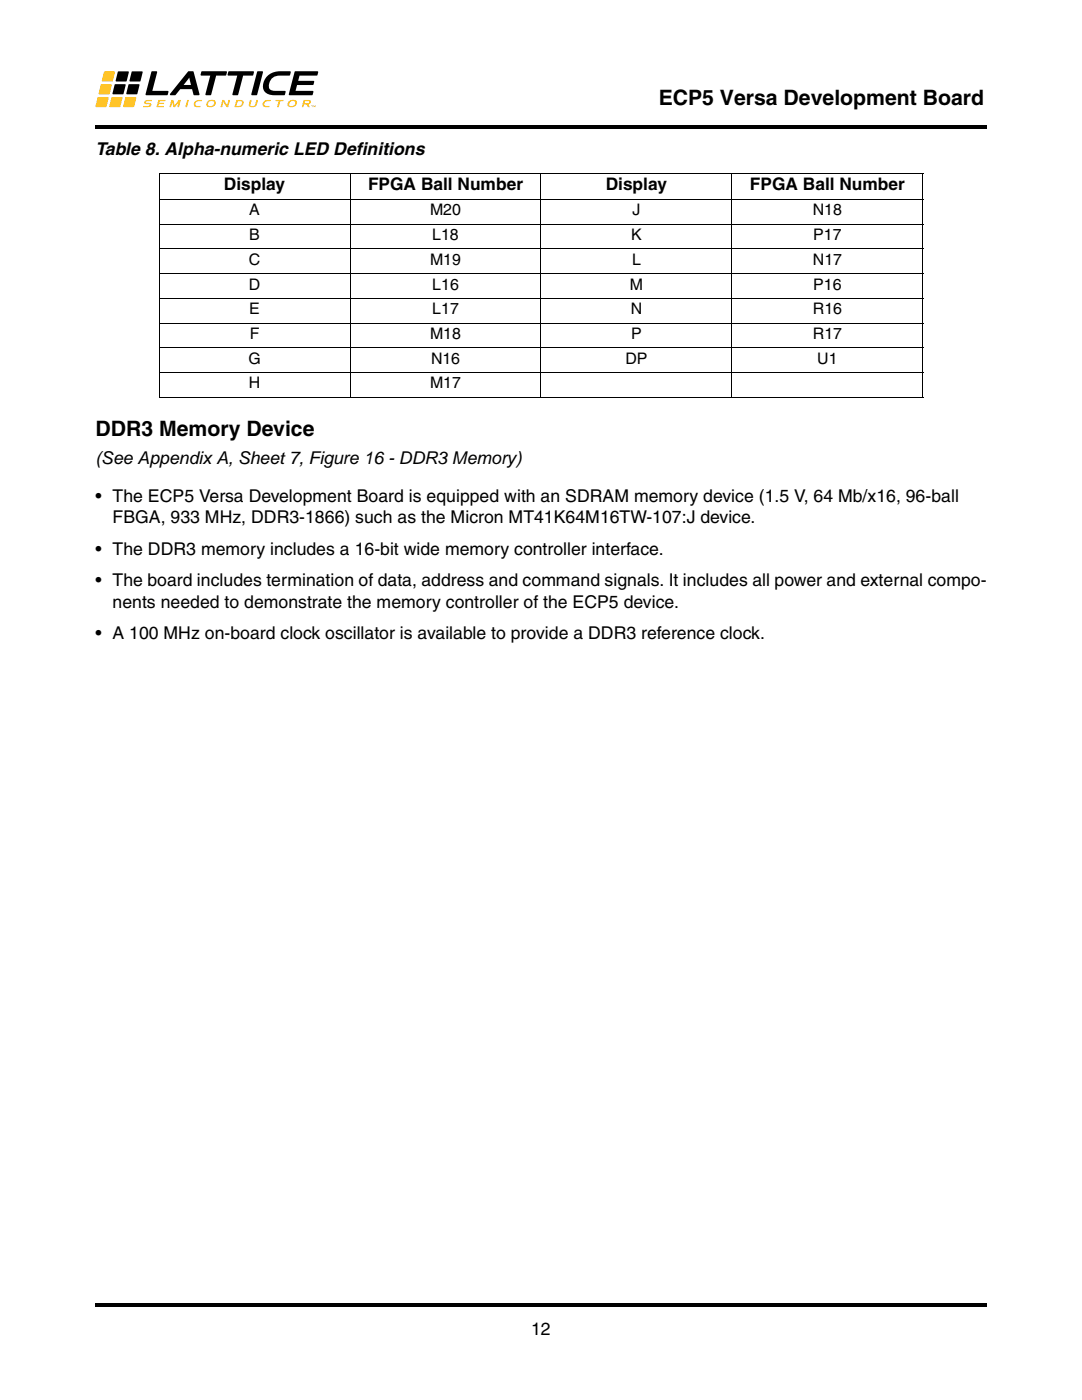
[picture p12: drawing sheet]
<svg xmlns="http://www.w3.org/2000/svg" width="216mm" height="279mm" viewBox="0 0 216 279" stroke-linecap="round" stroke-linejoin="round" font-family="sans-serif">
<defs><g id="words">
<g font-size="4.2">
<text x="131.4" y="21">ECP5 Versa Development Board</text>
<text x="19" y="87.1">DDR3 Memory Device</text>
</g>
<g font-size="3.5">
<text x="19" y="30.9">Table 8. Alpha-numeric LED Definitions</text>
<text x="44.7" y="37.9">Display</text>
<text x="73.4" y="37.9">FPGA Ball Number</text>
<text x="120.9" y="37.9">Display</text>
<text x="149.6" y="37.9">FPGA Ball Number</text>
<text x="19" y="92.7">(See Appendix A, Sheet 7, Figure 16 - DDR3 Memory)</text>
<text x="19" y="100.1">• The ECP5 Versa Development Board is equipped with an SDRAM memory device (1.5 V, 64 Mb/x16, 96-ball</text>
<text x="22.5" y="104.3">FBGA, 933 MHz, DDR3-1866) such as the Micron MT41K64M16TW-107:J device.</text>
<text x="19" y="110.7">• The DDR3 memory includes a 16-bit wide memory controller interface.</text>
<text x="19" y="117">• The board includes termination of data, address and command signals. It includes all power and external compo-</text>
<text x="22.5" y="121.3">nents needed to demonstrate the memory controller of the ECP5 device.</text>
<text x="19" y="127.6">• A 100 MHz on-board clock oscillator is available to provide a DDR3 reference clock.</text>
<text x="106" y="266.5">12</text>
</g>
<g font-size="3.2">
<text x="49.7" y="43">A</text>
<text x="49.7" y="47.9">B</text>
<text x="85.8" y="43">M20</text>
<text x="86.3" y="47.9">L18</text>
<text x="125.9" y="47.9">K</text>
<text x="126.2" y="43">J</text>
<text x="162.2" y="43">N18</text>
<text x="162.3" y="47.9">P17</text>
<text x="49.7" y="52.8">C</text>
<text x="85.8" y="52.8">M19</text>
<text x="126.1" y="52.8">L</text>
<text x="162.2" y="52.8">N17</text>
<text x="49.7" y="57.8">D</text>
<text x="86.3" y="57.8">L16</text>
<text x="125.7" y="57.8">M</text>
<text x="162.3" y="57.8">P16</text>
<text x="49.7" y="62.7">E</text>
<text x="86.3" y="62.7">L17</text>
<text x="125.9" y="62.7">N</text>
<text x="162.2" y="62.7">R16</text>
<text x="49.8" y="67.7">F</text>
<text x="85.8" y="67.7">M18</text>
<text x="125.9" y="67.7">P</text>
<text x="162.2" y="67.7">R17</text>
<text x="49.6" y="72.6">G</text>
<text x="49.7" y="77.5">H</text>
<text x="85.8" y="77.5">M17</text>
<text x="86" y="72.6">N16</text>
<text x="124.8" y="72.6">DP</text>
<text x="163.1" y="72.6">U1</text>
</g>
</g></defs>
<path d="M19 25.1h177.8v.7h-177.8zM19 260h177.8v.7h-177.8z" fill="#000"/>
<path d="M19 14.2h44.5v7.2h-44.5z" fill="#fff"/>
<g fill="#000">
<path d="M30.3 14.3l.9-.1 .2 .2-1 3.7 3.1 .1 .1 .2-.2 .6-4.3-.1zM40.2 14.3l4.9-.1 .2 .2-.2 .7h-2l-1 3.9h-.9l-.2-.1 1-3.8h-1.9l-.1-.2zM45.6 14.3l4.9-.1 .2 .2-.2 .6-.1 .1h-1.9l-1 3.9h-1l-.1-.1 .9-3.8h-1.8l-.1-.2zM51.4 14.3l.9-.1 .2 .2-1.2 4.5-.1 .1h-.9l-.2-.2zM53.5 15a5.8 5.8 0 0 1 4.4-.8l.1 .2-.3 .7a4.7 4.7 0 0 0-3.2 .4 1.69 1.69 0 0 0-.5 2.4l.6 .2 2.3 .1 .1 .2-.3 .6a6.5 6.5 0 0 1-3.3-.3 1.89 1.89 0 0 1-.6-2.7zM58.8 14.3h4.7l-.1 .7-.2 .1h-3.4l-.3 1h3l.2 .2-.1 .5-.2 .2h-3.1l-.3 1.1 3.4 .1 .1 .2-.2 .6-4.6-.1z"/>
<path d="M37.8 15.5l.3 1.5h-1.5zM37.5 14.3l-3.6 4.4 .1 .3h1l1-1.2h2.3l.4 1.2 1.1-.1-1.2-4.6-.1-.1z"/>
</g>
<g fill="#ffc222">
<path d="M20.8 14.3h2.1l-.4 1.9h-2.2z"/>
<path d="M20.2 16.8l2.1 .1-.5 1.9h-2.1z"/>
<path d="M19.5 19.4h2.2l-.5 1.9h-2.1z"/>
</g>
<path d="M23.6 14.3h2.1l-.5 1.9h-2.1zM22.9 16.8l2.1 .1-.4 1.9h-2.1z" fill="#000"/>
<path d="M22.3 19.4h2.1l-.4 1.9h-2.2z" fill="#ffc222"/>
<path d="M25.7 16.8l2.1 .1-.4 1.9h-2.2zM26.3 14.3h2.1l-.4 1.9h-2.1z" fill="#000"/>
<g fill="#ffc222">
<path d="M25.1 19.4h2.1l-.5 1.9h-2.1z"/>
<path d="M28.9 20.1l.6-.2 .8 .1v.2h-1l-.2 .2 .1 .1 1 .2-.1 .5-.6 .2h-.9v-.3h1l.3-.2-.1-.1-1-.2z"/>
<path d="M31.6 20h1.4l-.1 .2h-1l-.1 .3 1 .1-.1 .2h-1l-.1 .3h1.1v.3h-1.5z"/>
<path d="M34.2 20h.4l.3 1.1 .8-1.1h.4l-.4 1.4h-.3l.2-.9-.7 .9h-.3l-.2-1-.3 1h-.3z"/>
<path d="M37.4 20h.3l-.4 1.4h-.3z"/>
<path d="M38.8 20.4a1.67 1.67 0 0 1 1.5-.4v.2h-.6a.62 .62 0 0 0-.7 .8l1 .1-.1 .3a1.08 1.08 0 0 1-1.2-.4z"/>
<path d="M44.4 20h.3l.6 1 .3-1h.3l-.4 1.4h-.3l-.6-1.1-.3 1.1h-.3z"/>
<path d="M49.9 20h.3l-.2 1 .1 .1a.58 .58 0 0 0 .8-.3l.2-.8 .3-.1-.1 .9a.95 .95 0 0 1-1.7 .2z"/>
<path d="M52.5 20.4a1.67 1.67 0 0 1 1.6-.4l-.1 .2h-.6a.62 .62 0 0 0-.6 .8l.9 .1v.3a1.08 1.08 0 0 1-1.3-.4z"/>
<path d="M55 20h1.6l-.1 .2h-.6l-.3 1.2h-.3l.3-1.2h-.6z"/>
<path d="M62.1 21h.4l-.2 .4z"/>
<path d="M62.5 21l.2 .3 .2-.3v.4l-.1-.2-.1 .2-.1-.2-.1 .2z"/>
<path d="M41.6 20.4a.54 .54 0 0 1 .8-.3 .54 .54 0 0 1 .2 .8 .56 .56 0 0 1-.6 .3 .56 .56 0 0 1-.5-.5zM41.3 20.3l-.2 .6a.99 .99 0 0 0 1.1 .6 .99 .99 0 0 0 .8-.8l.1-.2a.96 .96 0 0 0-.9-.6 .96 .96 0 0 0-.9 .4z"/>
<path d="M47.4 20.2h.6a.53 .53 0 0 1 .2 .7 .53 .53 0 0 1-.6 .2h-.4zM47.2 20l-.4 1.4a1.39 1.39 0 0 0 1.8-.7l-.1-.5a1.51 1.51 0 0 0-1.3-.3z"/>
<path d="M57.8 20.4a.54 .54 0 0 1 .8-.3 .54 .54 0 0 1 .2 .8 .56 .56 0 0 1-.6 .3 .56 .56 0 0 1-.5-.5zM57.5 20.3l-.1 .6a.99 .99 0 0 0 1 .6 .99 .99 0 0 0 .8-.8l.1-.2a.96 .96 0 0 0-.9-.6 .96 .96 0 0 0-.9 .4z"/>
<path d="M60.9 20.2h.7l.1 .2-.2 .2h-.8zM60.6 20l-.4 1.4h.3l.2-.5h.3l.5 .5h.3l-.3-.6a.47 .47 0 0 0 .6-.5 .47 .47 0 0 0-.7-.4z"/>
</g>
<g fill="none" stroke="#000" stroke-width=".2">
<path d="M31.7 34.6h152.5M31.7 39.8h152.5M31.7 34.6v44.6M69.9 34.5v44.9M107.9 34.5v44.9M146 34.5v44.9M184.1 34.6v44.6M31.7 44.7h152.5M31.7 49.7h152.5M31.7 54.6h152.5M31.7 59.5h152.5M31.7 64.5h152.5"/>
<path d="M31.7 69.4h152.5M31.7 74.4h152.5M31.7 79.3h152.5"/>
</g>
<use href="#words"/>
</svg>
